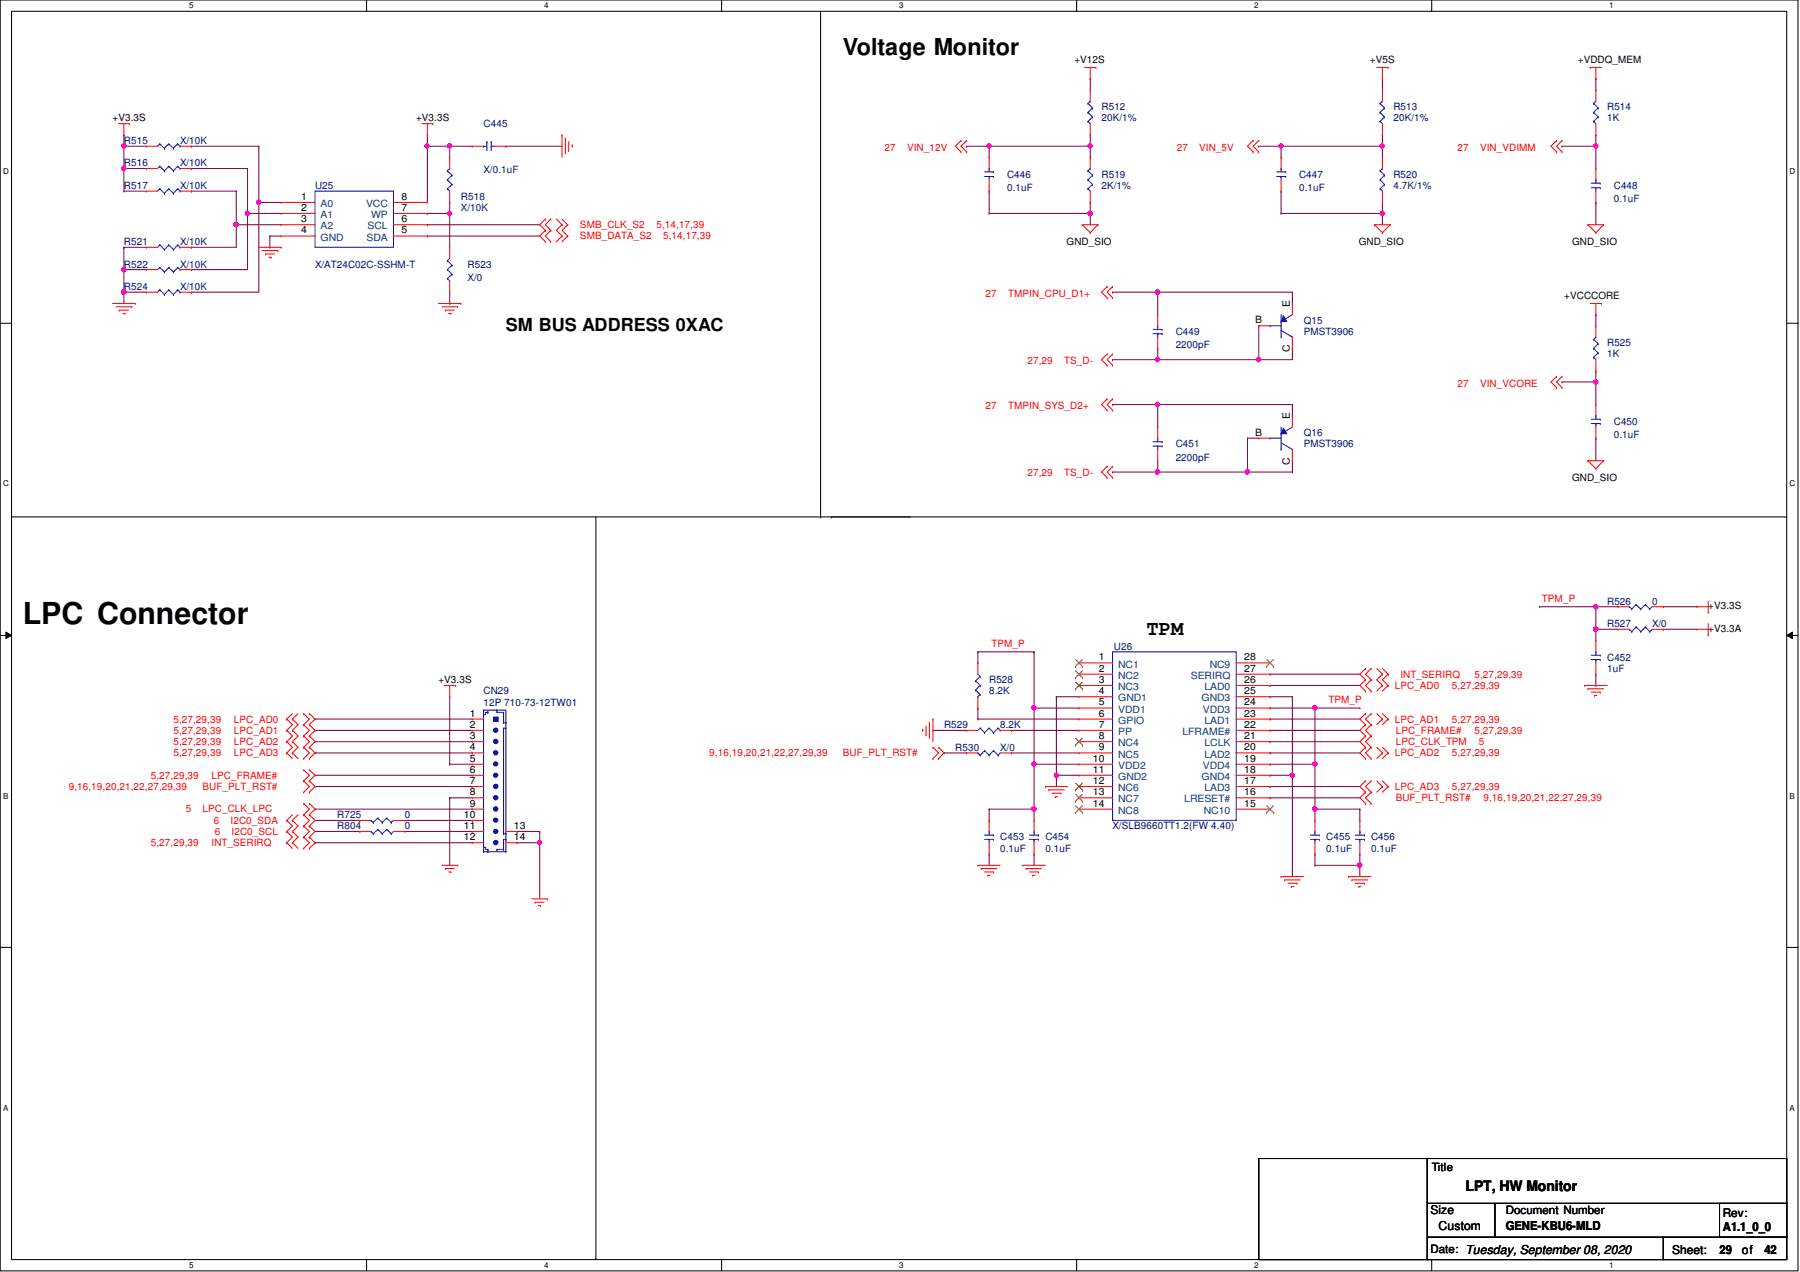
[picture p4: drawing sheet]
<svg xmlns="http://www.w3.org/2000/svg" width="297mm" height="210mm" viewBox="0 0 297 210" stroke-linecap="round" stroke-linejoin="round" font-family="sans-serif">
<defs><g id="words">
<text font-size="5" x="3.8" y="102.9">LPC Connector</text>
<text font-size="3.9" x="139.1" y="9.1">Voltage Monitor</text>
<text font-size="3.4" x="189.2" y="104.8">TPM</text>
<text font-size="3" x="83.5" y="54.7">SM BUS ADDRESS 0XAC</text>
<text font-size="2.4" x="241.8" y="196.5">LPT, HW Monitor</text>
<g font-size="2">
<text x="236.1" y="200.4">Size</text>
<text x="237.4" y="202.9">Custom</text>
<text x="248.5" y="202.9">GENE-KBU6-MLD</text>
<text x="284.3" y="203.1">A1.1_0_0</text>
<text x="276" y="206.9">Sheet:</text>
<text x="283.8" y="207">29</text>
<text x="287.4" y="207">of</text>
<text x="291.2" y="207">42</text>
</g>
<g font-size="1.9">
<text x="236.3" y="193.3">Title</text>
<text x="248.5" y="200.3">Document Number</text>
<text x="284.3" y="200.7">Rev:</text>
<text x="236.1" y="206.8">Date: Tuesday, September 08, 2020</text>
</g>
<g font-size="1.7">
<text x="177.3" y="10.4">+V12S</text>
<text x="226.1" y="10.4">+V5S</text>
<text x="260.4" y="10.4">+VDDQ_MEM</text>
<text x="18.6" y="20">+V3.3S</text>
<text x="68.7" y="20">+V3.3S</text>
<text x="49.7" y="33">1</text>
<text x="49.7" y="34.8">2</text>
<text x="66.2" y="33">8</text>
<text x="66.2" y="34.8">7</text>
<text x="49.7" y="36.7">3</text>
<text x="49.7" y="38.5">4</text>
<text x="66.2" y="36.7">6</text>
<text x="66.2" y="38.5">5</text>
<text x="176" y="40.4">GND_SIO</text>
<text x="224.2" y="40.4">GND_SIO</text>
<text x="259.5" y="40.4">GND_SIO</text>
<text x="207.1" y="53.3">B</text>
<text x="212.8" y="50.6" transform="rotate(-90 212.8 50.6)">E</text>
<text x="258.1" y="49.3">+VCCCORE</text>
<text x="212.8" y="58.2" transform="rotate(-90 212.8 58.2)">C</text>
<text x="207.1" y="71.9">B</text>
<text x="212.8" y="69.2" transform="rotate(-90 212.8 69.2)">E</text>
<text x="212.8" y="76.7" transform="rotate(-90 212.8 76.7)">C</text>
<text x="259.5" y="79.4">GND_SIO</text>
<text x="281.9" y="100.5">+V3.3S</text>
<text x="281.9" y="104.2">+V3.3A</text>
<text x="72.3" y="112.7">+V3.3S</text>
<text x="181.3" y="112.7">3</text>
<text x="181.3" y="110.8">2</text>
<text x="181.3" y="109">1</text>
<text x="205.3" y="112.7">26</text>
<text x="205.3" y="110.8">27</text>
<text x="205.3" y="109">28</text>
<text x="77.5" y="118.2">1</text>
<text x="181.3" y="118.2">6</text>
<text x="181.3" y="116.4">5</text>
<text x="181.3" y="114.6">4</text>
<text x="205.3" y="118.2">23</text>
<text x="205.3" y="116.4">24</text>
<text x="205.3" y="114.6">25</text>
<text x="77.5" y="120.1">2</text>
<text x="77.5" y="122">3</text>
<text x="77.5" y="123.8">4</text>
<text x="77.5" y="125.7">5</text>
<text x="180.3" y="125.7">10</text>
<text x="181.3" y="123.8">9</text>
<text x="181.3" y="122">8</text>
<text x="181.3" y="120.1">7</text>
<text x="205.3" y="125.7">19</text>
<text x="205.3" y="123.8">20</text>
<text x="205.3" y="122">21</text>
<text x="205.3" y="120.1">22</text>
<text x="77.5" y="127.5">6</text>
<text x="77.5" y="129.4">7</text>
<text x="77.5" y="131.2">8</text>
<text x="180.3" y="131.2">13</text>
<text x="180.3" y="129.4">12</text>
<text x="180.3" y="127.5">11</text>
<text x="205.3" y="131.2">16</text>
<text x="205.3" y="129.4">17</text>
<text x="205.3" y="127.5">18</text>
<text x="76.5" y="135">10</text>
<text x="76.5" y="136.8">11</text>
<text x="77.5" y="133.1">9</text>
<text x="84.8" y="136.8">13</text>
<text x="180.3" y="133.1">14</text>
<text x="205.3" y="133.1">15</text>
<text x="76.5" y="138.6">12</text>
<text x="84.8" y="138.6">14</text>
</g>
<g font-size="1.7" fill="#000080">
<text x="20.4" y="23.7">R515</text>
<text x="29.7" y="23.7">X/10K</text>
<text x="79.8" y="21">C445</text>
<text x="181.8" y="18.2">R512</text>
<text x="181.8" y="20">20K/1%</text>
<text x="230" y="18.2">R513</text>
<text x="230" y="20">20K/1%</text>
<text x="265.2" y="18.2">R514</text>
<text x="265.2" y="20">1K</text>
<text x="20.4" y="27.4">R516</text>
<text x="29.7" y="27.4">X/10K</text>
<text x="79.8" y="28.6">X/0.1uF</text>
<text x="166.2" y="29.3">C446</text>
<text x="181.8" y="29.3">R519</text>
<text x="214.4" y="29.3">C447</text>
<text x="230" y="29.3">R520</text>
<text x="20.4" y="31.2">R517</text>
<text x="29.7" y="31.2">X/10K</text>
<text x="52" y="31.2">U25</text>
<text x="76.1" y="33">R518</text>
<text x="76.1" y="34.9">X/10K</text>
<text x="166.2" y="31.5">0.1uF</text>
<text x="181.8" y="31.2">2K/1%</text>
<text x="214.4" y="31.5">0.1uF</text>
<text x="230" y="31.2">4.7K/1%</text>
<text x="266.3" y="31.2">C448</text>
<text x="266.3" y="33.4">0.1uF</text>
<text x="20.4" y="40.4">R521</text>
<text x="29.7" y="40.4">X/10K</text>
<text x="20.4" y="47.8">R524</text>
<text x="20.4" y="44.2">R522</text>
<text x="29.7" y="47.8">X/10K</text>
<text x="29.7" y="44.2">X/10K</text>
<text x="52" y="44.2">X/AT24C02C-SSHM-T</text>
<text x="77.2" y="44.2">R523</text>
<text x="77.2" y="46.4">X/0</text>
<text x="215.1" y="53.4">Q15</text>
<text x="194" y="55.2">C449</text>
<text x="194" y="57.5">2200pF</text>
<text x="215.1" y="55.2">PMST3906</text>
<text x="265.2" y="57.1">R525</text>
<text x="265.2" y="59">1K</text>
<text x="215.1" y="72">Q16</text>
<text x="266.3" y="70.1">C450</text>
<text x="194" y="73.8">C451</text>
<text x="194" y="76">2200pF</text>
<text x="215.1" y="73.8">PMST3906</text>
<text x="266.3" y="72.3">0.1uF</text>
<text x="265.2" y="99.8">R526</text>
<text x="272.6" y="99.8">0</text>
<text x="183.8" y="107.2">U26</text>
<text x="265.2" y="103.5">R527</text>
<text x="272.6" y="103.5">X/0</text>
<text x="163.2" y="112.7">R528</text>
<text x="265.2" y="109.1">C452</text>
<text x="265.2" y="110.9">1uF</text>
<text x="79.8" y="114.6">CN29</text>
<text x="79.8" y="116.5">12P 710-73-12TW01</text>
<text x="163.2" y="114.6">8.2K</text>
<text x="155.8" y="120.1">R529</text>
<text x="157.6" y="123.9">R530</text>
<text x="165.1" y="123.9">X/0</text>
<text x="165.1" y="120.1">8.2K</text>
<text x="55.7" y="135">R725</text>
<text x="55.7" y="136.9">R804</text>
<text x="66.8" y="135">0</text>
<text x="66.8" y="136.9">0</text>
<text x="183.6" y="136.9">X/SLB9660TT1.2(FW 4.40)</text>
<text x="165.1" y="138.7">C453</text>
<text x="165.1" y="140.5">0.1uF</text>
<text x="172.5" y="138.7">C454</text>
<text x="172.5" y="140.5">0.1uF</text>
<text x="218.9" y="138.7">C455</text>
<text x="218.9" y="140.5">0.1uF</text>
<text x="226.3" y="138.7">C456</text>
<text x="226.3" y="140.5">0.1uF</text>
</g>
<g font-size="1.7" fill="#f00">
<text x="146" y="24.8">27</text>
<text x="149.7" y="24.8">VIN_12V</text>
<text x="194.2" y="24.8">27</text>
<text x="197.9" y="24.8">VIN_5V</text>
<text x="240.5" y="24.8">27</text>
<text x="244.3" y="24.8">VIN_VDIMM</text>
<text x="95.7" y="37.6">SMB_CLK_S2</text>
<text x="95.7" y="39.5">SMB_DATA_S2</text>
<text x="108.3" y="37.6">5,14,17,39</text>
<text x="109.4" y="39.5">5,14,17,39</text>
<text x="162.6" y="48.9">27</text>
<text x="166.4" y="48.9">TMPIN_CPU_D1+</text>
<text x="169.5" y="60.1">27,29</text>
<text x="175.6" y="60.1">TS_D-</text>
<text x="240.5" y="63.8">27</text>
<text x="244.3" y="63.8">VIN_VCORE</text>
<text x="162.6" y="67.5">27</text>
<text x="166.4" y="67.5">TMPIN_SYS_D2+</text>
<text x="169.5" y="78.6">27,29</text>
<text x="175.6" y="78.6">TS_D-</text>
<text x="254.5" y="99.3">TPM_P</text>
<text x="163.6" y="106.8">TPM_P</text>
<text x="230.2" y="113.7">LPC_AD0</text>
<text x="231.1" y="111.8">INT_SERIRQ</text>
<text x="239.6" y="113.7">5,27,29,39</text>
<text x="243.3" y="111.8">5,27,29,39</text>
<text x="28.6" y="119.3">5,27,29,39</text>
<text x="38.6" y="119.3">LPC_AD0</text>
<text x="219.2" y="116">TPM_P</text>
<text x="230.2" y="119.3">LPC_AD1</text>
<text x="239.6" y="119.3">5,27,29,39</text>
<text x="28.6" y="124.8">5,27,29,39</text>
<text x="28.6" y="122.9">5,27,29,39</text>
<text x="28.6" y="121.1">5,27,29,39</text>
<text x="38.6" y="124.8">LPC_AD3</text>
<text x="38.6" y="122.9">LPC_AD2</text>
<text x="38.6" y="121.1">LPC_AD1</text>
<text x="117" y="124.8">9,16,19,20,21,22,27,29,39</text>
<text x="139.1" y="124.8">BUF_PLT_RST#</text>
<text x="230.2" y="124.8">LPC_AD2</text>
<text x="230.3" y="121.1">LPC_FRAME#</text>
<text x="230.3" y="122.9">LPC_CLK_TPM</text>
<text x="239.6" y="124.8">5,27,29,39</text>
<text x="243.3" y="121.1">5,27,29,39</text>
<text x="244" y="122.9">5</text>
<text x="11.3" y="130.3">9,16,19,20,21,22,27,29,39</text>
<text x="24.9" y="128.5">5,27,29,39</text>
<text x="33.4" y="130.3">BUF_PLT_RST#</text>
<text x="34.9" y="128.5">LPC_FRAME#</text>
<text x="230.2" y="130.3">LPC_AD3</text>
<text x="239.6" y="130.3">5,27,29,39</text>
<text x="30.6" y="134.1">5</text>
<text x="33.4" y="134.1">LPC_CLK_LPC</text>
<text x="35.3" y="135.9">6</text>
<text x="35.5" y="137.8">6</text>
<text x="38.1" y="135.9">I2C0_SDA</text>
<text x="38.2" y="137.8">I2C0_SCL</text>
<text x="230.3" y="132.2">BUF_PLT_RST#</text>
<text x="244.8" y="132.2">9,16,19,20,21,22,27,29,39</text>
<text x="24.9" y="139.6">5,27,29,39</text>
<text x="34.9" y="139.6">INT_SERIRQ</text>
</g>
<g font-size="1.7" fill="#004080">
<text x="52.9" y="34.2">A0</text>
<text x="52.9" y="36">A1</text>
<text x="60.4" y="34.2">VCC</text>
<text x="61.3" y="36">WP</text>
<text x="52.9" y="37.8">A2</text>
<text x="52.9" y="39.7">GND</text>
<text x="60.5" y="39.7">SDA</text>
<text x="60.7" y="37.8">SCL</text>
<text x="184.5" y="113.9">NC3</text>
<text x="184.5" y="112">NC2</text>
<text x="184.5" y="110.2">NC1</text>
<text x="196.5" y="112">SERIRQ</text>
<text x="198.8" y="113.9">LAD0</text>
<text x="199.6" y="110.2">NC9</text>
<text x="184.5" y="119.4">GPIO</text>
<text x="184.5" y="117.6">VDD1</text>
<text x="184.5" y="115.7">GND1</text>
<text x="198.3" y="115.7">GND3</text>
<text x="198.5" y="117.6">VDD3</text>
<text x="198.8" y="119.4">LAD1</text>
<text x="184.5" y="125">NC5</text>
<text x="184.5" y="123.1">NC4</text>
<text x="184.5" y="121.3">PP</text>
<text x="195.1" y="121.3">LFRAME#</text>
<text x="198.8" y="125">LAD2</text>
<text x="198.8" y="123.1">LCLK</text>
<text x="184.5" y="130.6">NC6</text>
<text x="184.5" y="128.7">GND2</text>
<text x="184.5" y="126.9">VDD2</text>
<text x="198.3" y="128.7">GND4</text>
<text x="198.5" y="126.9">VDD4</text>
<text x="198.8" y="130.6">LAD3</text>
<text x="184.5" y="134.3">NC8</text>
<text x="184.5" y="132.4">NC7</text>
<text x="195.4" y="132.4">LRESET#</text>
<text x="198.7" y="134.3">NC10</text>
</g>
<g font-size="1.3">
<text x="31.2" y="1.4">5</text>
<text x="89.8" y="1.4">4</text>
<text x="148.4" y="1.4">3</text>
<text x="207" y="1.4">2</text>
<text x="265.6" y="1.4">1</text>
<text x=".5" y="28.8">D</text>
<text x="295.3" y="28.8">D</text>
<text x=".5" y="80.3">C</text>
<text x="295.3" y="80.3">C</text>
<text x=".5" y="131.8">B</text>
<text x="295.3" y="131.8">B</text>
<text x=".5" y="183.3">A</text>
<text x="295.3" y="183.3">A</text>
<text x="31.2" y="209.3">5</text>
<text x="89.8" y="209.3">4</text>
<text x="148.4" y="209.3">3</text>
<text x="207" y="209.3">2</text>
<text x="265.6" y="209.3">1</text>
</g>
</g></defs>
<path d="M0 0h296.7v209.7h-296.7zM1.9 1.9h292.9v206h-292.9z" fill="none" stroke="#000" stroke-width=".17"/>
<g fill="#fff">
<path d="M31.2 .2h.7v1.5h-.7z"/>
<path d="M31.2 208.1h.7v1.4h-.7z"/>
</g>
<path d="M60.5 0v1.9M60.5 207.9v1.8" fill="none" stroke="#000" stroke-width=".17"/>
<g fill="#fff">
<path d="M89.8 .2h.7v1.5h-.7z"/>
<path d="M89.8 208.1h.7v1.4h-.7z"/>
</g>
<path d="M119.1 0v1.9M119.1 207.9v1.8" fill="none" stroke="#000" stroke-width=".17"/>
<g fill="#fff">
<path d="M148.4 .2h.7v1.5h-.7z"/>
<path d="M148.4 208.1h.7v1.4h-.7z"/>
</g>
<path d="M177.7 0v1.9M177.7 207.9v1.8" fill="none" stroke="#000" stroke-width=".17"/>
<g fill="#fff">
<path d="M207 .2h.7v1.5h-.7z"/>
<path d="M207 208.1h.7v1.4h-.7z"/>
</g>
<path d="M236.3 0v1.9M236.3 207.9v1.8" fill="none" stroke="#000" stroke-width=".17"/>
<g fill="#fff">
<path d="M265.6 .2h.7v1.5h-.7z"/>
<path d="M265.6 208.1h.7v1.4h-.7z"/>
<path d="M.5 27.6h.9v1.5h-.9z"/>
<path d="M295.3 27.6h.9v1.5h-.9z"/>
<path d="M.5 79.1h.9v1.5h-.9z"/>
<path d="M295.3 79.1h.9v1.5h-.9z"/>
</g>
<path d="M0 53.3h1.9M294.8 53.3h1.9" fill="none" stroke="#000" stroke-width=".17"/>
<g fill="#fff">
<path d="M.5 130.6h.9v1.5h-.9z"/>
<path d="M295.3 130.6h.9v1.5h-.9z"/>
</g>
<path d="M0 104.9h1.9M1 104.3l.9 .6-.9 .5zM294.8 104.9l1-.6v1.1zM294.8 104.9h1.9" fill="none" stroke="#000" stroke-width=".17"/>
<path d="M1 104.3l.9 .6-.9 .5zM294.8 104.9l1-.6v1.1z" fill="#000"/>
<g fill="#fff">
<path d="M.5 182.1h.8v1.5h-.8z"/>
<path d="M295.3 182.1h.8v1.5h-.8z"/>
</g>
<path d="M135.4 1.9v83.4M1.9 85.3h.1M1.9 85.3h292.9M98.3 85.3v122.4M135.4 85.3h.1M137.2 85.3h.1M0 156.3h1.9M294.8 156.3h1.9M98.3 207.7h.1" fill="none" stroke="#000" stroke-width=".17"/>
<g fill="none" stroke="#800040" stroke-width=".17">
<path d="M263.4 24.1h.1M263.4 24.1v3.7M183.6 77.9h.1M183.6 77.9h7.4M191 66.8h.1M191 77.9h.1M191 66.8v3.7M191 76v1.9M191 66.8h22.3v1.8M205.9 72.3h.1M205.9 77.9h.1M205.9 72.3h1.8"/>
<path d="M205.9 77.9h7.4M213.3 68.6h.1M213.3 77.9h.1M213.3 76v1.9"/>
</g>
<circle cx="191" cy="77.9" r=".35" fill="#f0f"/>
<circle cx="191" cy="77.9" r=".35" fill="none" stroke="#f0f" stroke-width=".17"/>
<path d="M263.4 13h.1M263.4 13v1.9M257.8 24.1h.1M257.8 24.1h5.6" fill="none" stroke="#800040" stroke-width=".17"/>
<circle cx="263.3" cy="24.1" r=".36" fill="#f0f"/>
<circle cx="263.3" cy="24.1" r=".36" fill="none" stroke="#f0f" stroke-width=".17"/>
<path d="M263.4 51.9h.1M263.4 51.9v1.9M257.8 63h.1M257.8 63h5.6" fill="none" stroke="#800040" stroke-width=".17"/>
<circle cx="263.3" cy="63" r=".36" fill="#f0f"/>
<circle cx="263.3" cy="63" r=".36" fill="none" stroke="#f0f" stroke-width=".17"/>
<path d="M263.4 33.4h.1M263.4 33.4v3.7M183.6 66.8h.1M183.6 66.8h7.4M263.4 61.2h.1M263.4 72.3h.1M263.4 63h.1M263.4 61.2v5.6M263.4 72.3v3.7" fill="none" stroke="#800040" stroke-width=".17"/>
<circle cx="191" cy="66.7" r=".35" fill="#f0f"/>
<circle cx="191" cy="66.7" r=".35" fill="none" stroke="#f0f" stroke-width=".17"/>
<path d="M163.2 31.5h.1M163.2 24.1h.1M163.2 24.1v1.9M163.2 31.5v3.7M163.2 24.1h16.7M179.9 24.1h.1M179.9 24.1v1.9" fill="none" stroke="#800040" stroke-width=".17"/>
<circle cx="163.2" cy="24.1" r=".34" fill="#f0f"/>
<circle cx="163.2" cy="24.1" r=".34" fill="none" stroke="#f0f" stroke-width=".17"/>
<path d="M159.5 24.1h.1M159.5 24.1h3.7M179.9 35.2h.1M179.9 35.2v1.9" fill="none" stroke="#800040" stroke-width=".17"/>
<circle cx="179.9" cy="35.2" r=".36" fill="#f0f"/>
<circle cx="179.9" cy="35.2" r=".36" fill="none" stroke="#f0f" stroke-width=".17"/>
<path d="M179.9 22.3h.1M179.9 22.3v1.8" fill="none" stroke="#800040" stroke-width=".17"/>
<circle cx="179.9" cy="24.1" r=".36" fill="#f0f"/>
<circle cx="179.9" cy="24.1" r=".36" fill="none" stroke="#f0f" stroke-width=".17"/>
<path d="M179.9 13h.1M179.9 13v1.9M163.2 35.2h.1M179.9 33.4h.1M179.9 33.4v1.8h-16.7M211.4 24.1h.1M228.1 22.3h.1M228.1 22.3v1.8h-16.7" fill="none" stroke="#800040" stroke-width=".17"/>
<circle cx="228.1" cy="24.1" r=".34" fill="#f0f"/>
<circle cx="228.1" cy="24.1" r=".34" fill="none" stroke="#f0f" stroke-width=".17"/>
<circle cx="211.4" cy="24.1" r=".34" fill="#f0f"/>
<circle cx="211.4" cy="24.1" r=".34" fill="none" stroke="#f0f" stroke-width=".17"/>
<g fill="none" stroke="#800040" stroke-width=".17">
<path d="M228.1 13h.1M228.1 13v1.9M207.7 24.1h.1M207.7 24.1h3.7M211.4 24.1h.1M211.4 31.5h.1M211.4 35.2h.1M211.4 24.1v1.9M211.4 31.5v3.7M211.4 35.2h16.7M228.1 24.1h.1M228.1 35.2h.1"/>
<path d="M228.1 24.1v1.9M228.1 35.2v1.9"/>
</g>
<circle cx="228.1" cy="35.2" r=".34" fill="#f0f"/>
<circle cx="228.1" cy="35.2" r=".34" fill="none" stroke="#f0f" stroke-width=".17"/>
<path d="M228.1 33.4h.1M228.1 33.4v1.8M183.6 48.2h.1M183.6 48.2h29.7M191 48.2h.1M191 48.2v3.7" fill="none" stroke="#800040" stroke-width=".17"/>
<circle cx="191" cy="48.2" r=".35" fill="#f0f"/>
<circle cx="191" cy="48.2" r=".35" fill="none" stroke="#f0f" stroke-width=".17"/>
<path d="M183.6 59.4h.1M183.6 59.4h7.4M207.7 59.4h.1M213.3 57.5h.1M213.3 57.5v1.9h-5.6" fill="none" stroke="#800040" stroke-width=".17"/>
<circle cx="191" cy="59.3" r=".35" fill="#f0f"/>
<circle cx="191" cy="59.3" r=".35" fill="none" stroke="#f0f" stroke-width=".17"/>
<path d="M191 57.5h.1M191 57.5v1.9M207.7 53.8h.1M207.7 53.8v5.6M213.3 48.2h.1M213.3 48.2v1.9" fill="none" stroke="#800040" stroke-width=".17"/>
<circle cx="207.7" cy="59.3" r=".37" fill="#f0f"/>
<circle cx="207.7" cy="59.3" r=".37" fill="none" stroke="#f0f" stroke-width=".17"/>
<path d="M191 59.4h.1M191 59.4h16.7M205.9 72.3h.1M205.9 72.3v5.6" fill="none" stroke="#800040" stroke-width=".17"/>
<circle cx="205.8" cy="77.9" r=".37" fill="#f0f"/>
<circle cx="205.8" cy="77.9" r=".37" fill="none" stroke="#f0f" stroke-width=".17"/>
<path d="M263.4 22.3h.1M263.4 22.3v1.8M191 77.9h.1M191 77.9h14.9M170.6 116.8h.1M170.6 116.8v9.3M170.6 126.1h.1M170.6 126.1h7.5" fill="none" stroke="#800040" stroke-width=".17"/>
<circle cx="170.6" cy="116.8" r=".36" fill="#f0f"/>
<circle cx="170.6" cy="116.8" r=".36" fill="none" stroke="#f0f" stroke-width=".17"/>
<path d="M217 133.5h.1M217 133.5h7.4" fill="none" stroke="#800040" stroke-width=".17"/>
<circle cx="217" cy="133.5" r=".37" fill="#f0f"/>
<circle cx="217" cy="133.5" r=".37" fill="none" stroke="#f0f" stroke-width=".17"/>
<path d="M217 142.8h.1M217 142.8h7.4" fill="none" stroke="#800040" stroke-width=".17"/>
<circle cx="224.4" cy="142.8" r=".37" fill="#f0f"/>
<circle cx="224.4" cy="142.8" r=".37" fill="none" stroke="#f0f" stroke-width=".17"/>
<path d="M163.2 133.5h.1M163.2 133.5h7.4M166.9 124.2h.1M166.9 124.2h11.2M174.3 127.9h.1M174.3 127.9h3.8M163.2 140.9h.1M163.2 140.9v1.9M224.4 140.9h.1M224.4 140.9v1.9" fill="none" stroke="#800040" stroke-width=".17"/>
<circle cx="174.3" cy="127.9" r=".34" fill="#f0f"/>
<circle cx="174.3" cy="127.9" r=".34" fill="none" stroke="#f0f" stroke-width=".17"/>
<g fill="none" stroke="#800040" stroke-width=".17">
<path d="M170.6 116.8h.1M170.6 107.6h.1M170.6 107.6v9.2M170.6 116.8h7.5M174.3 115h.1M174.3 115v14.8M174.3 115h3.8M209.6 118.7h.1M209.6 111.3h.1M209.6 113.1h.1M209.6 115h.1M209.6 115h3.7"/>
<path d="M209.6 118.7h14.8M209.6 111.3h14.8M209.6 113.1h14.8M213.3 115h.1M213.3 115v29.7M217 116.8h.1M217 116.8v9.3h-7.4M170.6 133.5h.1M170.6 133.5v1.9M174.3 127.9h.1M209.6 126.1h.1M209.6 120.5h.1"/>
<path d="M209.6 122.4h.1M209.6 124.2h.1M209.6 127.9h.1M209.6 129.8h.1M209.6 131.7h.1M209.6 120.5h14.8M209.6 122.4h14.8M209.6 124.2h14.8M209.6 127.9h3.7M209.6 129.8h14.8M209.6 131.7h14.8M213.3 127.9h.1"/>
<path d="M217 133.5h.1M217 133.5v1.9M170.6 140.9h.1M170.6 140.9v1.9M217 140.9h.1M217 140.9v1.9M224.4 142.8h.1M224.4 142.8v1.9"/>
</g>
<circle cx="213.3" cy="127.9" r=".36" fill="#f0f"/>
<circle cx="213.3" cy="127.9" r=".36" fill="none" stroke="#f0f" stroke-width=".17"/>
<path d="M154 120.5h.1M154 120.5h5.5M163.2 135.4h.1M163.2 133.5v1.9M166.9 120.5h.1M166.9 120.5h11.2M170.6 126.1h.1M170.6 126.1v7.4" fill="none" stroke="#800040" stroke-width=".17"/>
<circle cx="170.6" cy="133.5" r=".37" fill="#f0f"/>
<circle cx="170.6" cy="133.5" r=".37" fill="none" stroke="#f0f" stroke-width=".17"/>
<circle cx="170.6" cy="126.1" r=".36" fill="#f0f"/>
<circle cx="170.6" cy="126.1" r=".36" fill="none" stroke="#f0f" stroke-width=".17"/>
<path d="M217 126.1h.1M217 126.1v7.4M224.4 133.5h.1M224.4 133.5v1.9" fill="none" stroke="#800040" stroke-width=".17"/>
<circle cx="217" cy="126.1" r=".36" fill="#f0f"/>
<circle cx="217" cy="126.1" r=".36" fill="none" stroke="#f0f" stroke-width=".17"/>
<g fill="none" stroke="#800040" stroke-width=".17">
<path d="M20.4 27.8h.1M20.4 24.1h.1M20.4 27.8h3.8M20.4 24.1v3.7M44.5 38.9h.1M44.5 38.9h1.9M44.5 38.9v1.9M70.5 24.1h.1M70.5 24.1h3.7M74.2 24.1h.1M74.2 24.1v1.9M20.4 44.5h.1"/>
<path d="M20.4 44.5h3.8M44.5 40.8h.1M161.4 107.6h.1M161.4 118.7h.1M161.4 116.8h.1M161.4 107.6v1.8M161.4 116.8v1.9M161.4 118.7h16.7M155.8 124.2h.1M155.8 124.2h3.7"/>
</g>
<circle cx="20.4" cy="44.5" r=".36" fill="#f0f"/>
<circle cx="20.4" cy="44.5" r=".36" fill="none" stroke="#f0f" stroke-width=".17"/>
<path d="M20.4 48.2h.1M20.4 48.2v1.9" fill="none" stroke="#800040" stroke-width=".17"/>
<circle cx="20.4" cy="48.2" r=".37" fill="#f0f"/>
<circle cx="20.4" cy="48.2" r=".37" fill="none" stroke="#f0f" stroke-width=".17"/>
<path d="M31.6 31.5h.1M31.6 31.5h7.4M39 37.1h.1M39 37.1h7.4M39 37.1v3.7M70.5 22.3h.1M70.5 24.1h.1M70.5 22.3v11.1" fill="none" stroke="#800040" stroke-width=".17"/>
<circle cx="70.5" cy="24.1" r=".34" fill="#f0f"/>
<circle cx="70.5" cy="24.1" r=".34" fill="none" stroke="#f0f" stroke-width=".17"/>
<path d="M20.4 31.5h.1M20.4 27.8h.1M20.4 31.5h3.8M20.4 27.8v3.7M42.7 33.4h.1M42.7 33.4h3.7M20.4 48.2h.1M20.4 48.2h3.8M31.6 40.8h.1M31.6 40.8h7.4" fill="none" stroke="#800040" stroke-width=".17"/>
<circle cx="20.4" cy="27.8" r=".37" fill="#f0f"/>
<circle cx="20.4" cy="27.8" r=".37" fill="none" stroke="#f0f" stroke-width=".17"/>
<path d="M31.6 24.1h.1M31.6 24.1h11.1M39 31.5h.1M39 31.5v5.6M42.7 33.4h.1M42.7 33.4v14.8" fill="none" stroke="#800040" stroke-width=".17"/>
<circle cx="39" cy="37.1" r=".37" fill="#f0f"/>
<circle cx="39" cy="37.1" r=".37" fill="none" stroke="#f0f" stroke-width=".17"/>
<path d="M42.7 24.1h.1M42.7 24.1v9.3" fill="none" stroke="#800040" stroke-width=".17"/>
<circle cx="42.7" cy="33.4" r=".34" fill="#f0f"/>
<circle cx="42.7" cy="33.4" r=".34" fill="none" stroke="#f0f" stroke-width=".17"/>
<path d="M40.8 27.8h.1M40.8 27.8v7.4M20.4 44.5h.1M20.4 44.5v3.7" fill="none" stroke="#800040" stroke-width=".17"/>
<circle cx="40.8" cy="35.2" r=".36" fill="#f0f"/>
<circle cx="40.8" cy="35.2" r=".36" fill="none" stroke="#f0f" stroke-width=".17"/>
<path d="M20.4 24.1h.1M20.4 24.1h3.8" fill="none" stroke="#800040" stroke-width=".17"/>
<circle cx="20.4" cy="24.1" r=".36" fill="#f0f"/>
<circle cx="20.4" cy="24.1" r=".36" fill="none" stroke="#f0f" stroke-width=".17"/>
<path d="M74.2 35.2h.1M74.2 35.2v5.6M83.5 24.1h.1M83.5 24.1h9.2" fill="none" stroke="#800040" stroke-width=".17"/>
<circle cx="74.2" cy="35.2" r=".36" fill="#f0f"/>
<circle cx="74.2" cy="35.2" r=".36" fill="none" stroke="#f0f" stroke-width=".17"/>
<g fill="none" stroke="#800040" stroke-width=".17">
<path d="M20.4 22.3h.1M20.4 22.3v1.8M31.6 27.8h.1M31.6 27.8h9.2M40.8 35.2h.1M40.8 35.2h5.6M40.8 35.2v9.3M70.5 37.1h.1M70.5 38.9h.1M70.5 37.1h18.6M70.5 38.9h18.6M74.2 33.4h.1"/>
<path d="M74.2 24.1h.1M74.2 33.4v1.8M74.2 24.1h3.7M20.4 40.8h.1M20.4 40.8h3.8M20.4 40.8v3.7M31.6 48.2h.1M31.6 48.2h11.1"/>
</g>
<circle cx="74.2" cy="24.1" r=".36" fill="#f0f"/>
<circle cx="74.2" cy="24.1" r=".36" fill="none" stroke="#f0f" stroke-width=".17"/>
<path d="M70.5 35.2h.1M70.5 35.2h3.7M31.6 44.5h.1M31.6 44.5h9.2M74.2 50.1h.1M74.2 48.2v1.9M161.4 107.6h9.2M170.6 107.6h.1M209.6 116.8h.1M209.6 116.8h14.8M224.4 116.8h.1" fill="none" stroke="#800040" stroke-width=".17"/>
<circle cx="217" cy="116.8" r=".36" fill="#f0f"/>
<circle cx="217" cy="116.8" r=".36" fill="none" stroke="#f0f" stroke-width=".17"/>
<path d="M254.1 100.1h.1M254.1 100.1h12.9M263.4 100.1h.1M263.4 103.8h.1M263.4 103.8h3.6M263.4 100.1v3.7" fill="none" stroke="#800040" stroke-width=".17"/>
<circle cx="263.3" cy="100.1" r=".36" fill="#f0f"/>
<circle cx="263.3" cy="100.1" r=".36" fill="none" stroke="#f0f" stroke-width=".17"/>
<path d="M263.4 103.8h.1M263.4 103.8v1.9M274.5 100.1h.1M274.5 103.8h.1M274.5 100.1h5.5M274.5 103.8h5.5" fill="none" stroke="#800040" stroke-width=".17"/>
<circle cx="263.3" cy="103.8" r=".37" fill="#f0f"/>
<circle cx="263.3" cy="103.8" r=".37" fill="none" stroke="#f0f" stroke-width=".17"/>
<path d="M263.4 113.1h.1M263.4 111.3v1.8M85.3 137.2h.1M85.3 139.1h.1M85.3 137.2h3.8M89.1 137.2h.1M89.1 137.2v1.9h-3.8" fill="none" stroke="#800040" stroke-width=".17"/>
<circle cx="89" cy="139" r=".35" fill="#f0f"/>
<circle cx="89" cy="139" r=".35" fill="none" stroke="#f0f" stroke-width=".17"/>
<g fill="none" stroke="#800040" stroke-width=".17">
<path d="M52 118.7h.1M52 118.7h25.9M74.2 115h.1M74.2 115v11.1M52 127.9h.1M52 122.4h.1M52 120.5h.1M52 124.2h.1M52 139.1h.1M52 129.8h.1M52 133.5h.1M52 127.9h25.9"/>
<path d="M52 122.4h25.9M52 120.5h25.9M52 124.2h25.9M52 139.1h25.9M52 129.8h25.9M52 133.5h25.9M52 135.4h7.4M52 137.2h7.4M59.4 135.4h.1M59.4 137.2h.1M66.8 135.4h11.1M66.8 137.2h11.1"/>
<path d="M74.2 131.7h.1M74.2 126.1h.1M74.2 131.7v11.1M74.2 126.1h3.7M74.2 131.7h3.7M77.9 135.4h.1M77.9 137.2h.1M89.1 139.1h.1M89.1 139.1v9.2"/>
</g>
<g fill="none" stroke="#f00" stroke-width=".17">
<path d="M179 11.1h1.8M179.9 13h.1M179.9 11.1v1.9M180.8 11.1h.1M227.2 11.1h1.9M228.1 13h.1M228.1 11.1v1.9M229.1 11.1h.1M262.4 11.1h.1M262.4 11.1h1.9M263.4 13h.1M263.4 11.1v1.9"/>
<path d="M19.5 20.4h1.9M20.4 22.3h.1M20.4 20.4v1.9M21.4 20.4h.1M69.6 20.4h1.9M70.5 22.3h.1M70.5 20.4v1.9M71.5 20.4h.1M90 36.2h.1M90 38h.1M90 39.9h.1M90 36.2l-.9 .9 .9 .9"/>
<path d="M90 38l-.9 .9 .9 1M90.9 38h.1M90.9 36.2h.1M90.9 39.9h.1M90.9 36.2l-.9 .9 .9 .9M90.9 38l-.9 .9 .9 1M91.8 36.2l.9 .9M92.7 22.3h.1M92.7 37.1h.1M92.7 38.9h.1M92.7 22.3v3.7M92.7 37.1l-.9 .9 .9 .9"/>
<path d="M92.7 36.2l1 .9M92.7 38.9l-.9 1M93.3 22.8h.1M93.3 22.8v2.6M93.7 37.1h.1M93.7 38.9h.1M93.7 37.1l-1 .9 1 .9M93.7 38.9l-1 1M93.8 24.8h.1M93.8 23.4v1.4M94.4 23.9h.1M94.4 23.9v.4"/>
<path d="M158.6 23.2h.1M158.6 25.1h.1M158.6 23.2l-1 .9 1 1M159.5 23.2h.1M159.5 25.1h.1M159.5 23.2l-.9 .9 .9 1M178.6 37.1h.1M178.6 37.1h2.6M178.6 37.1l1.3 1.3M179.9 38.4h.1M181.2 37.1h.1M181.2 37.1l-1.3 1.3"/>
<path d="M206.8 23.2h.1M206.8 25.1h.1M206.8 23.2l-.9 .9 .9 1M207.7 23.2h.1M207.7 25.1h.1M207.7 23.2l-.9 .9 .9 1M226.8 37.1h.1M226.8 37.1h2.6M226.8 37.1l1.3 1.3M228.1 38.4h.1M228.1 33.4h.1M228.1 26h.1"/>
<path d="M228.1 26v1.8M228.1 31.5v1.9M229.4 37.1h.1M229.4 37.1l-1.3 1.3M256.9 23.2h.1M256.9 25.1h.1M256.9 23.2l-1 .9 1 1M257.8 23.2h.1M257.8 25.1h.1M257.8 23.2l-.9 .9 .9 1M262 37.1h.1M262 37.1h2.6"/>
<path d="M262 37.1l1.4 1.3M263.4 38.4h.1M264.6 37.1h.1M264.6 37.1l-1.2 1.3M18.6 50.1h3.7M19.1 50.6h2.7M19.7 51.2h.1M19.7 51.2h1.5M20.3 51.7h.3M20.6 51.7h.1M21.8 50.6h.1M22.3 50.1h.1"/>
<path d="M24.2 48.2h.1M24.2 48.2h1.8M29.7 48.2h1.9M31.6 48.2h.1M42.7 40.8h3.7M43.3 41.4h2.5M43.8 41.9h.1M43.8 41.9h1.5M44.4 42.5h.3M44.7 42.5h.1M45.8 41.4h.1M46.4 40.8h.1"/>
<path d="M72.3 50.1h3.8M72.9 50.6h2.6M73.5 51.2h.1M73.5 51.2h1.5M74 51.7h.4M74.4 51.7h.1M75.5 50.6h.1M76.1 50.1h.1M182.7 47.3h.1M182.7 49.1h.1M182.7 58.4h.1M182.7 47.3l-.9 .9 .9 .9"/>
<path d="M182.7 58.4l-.9 1 .9 .9M183.6 47.3h.1M183.6 49.1h.1M183.6 58.4h.1M183.6 47.3l-.9 .9 .9 .9M183.6 58.4l-.9 1 .9 .9M262.4 50.1h1.9M263.4 51.9h.1M263.4 50.1v1.8M264.3 50.1h.1M182.7 60.3h.1M182.7 77h.1"/>
<path d="M182.7 78.8h.1M182.7 65.8h.1M182.7 67.7h.1M182.7 77l-.9 .9 .9 .9M182.7 65.8l-.9 1 .9 .9M183.6 60.3h.1M183.6 77h.1M183.6 78.8h.1M183.6 65.8h.1M183.6 67.7h.1M183.6 77l-.9 .9 .9 .9M183.6 65.8l-.9 1 .9 .9"/>
<path d="M256.9 62.1h.1M256.9 64h.1M256.9 62.1l-1 .9 1 1M257.8 62.1h.1M257.8 64h.1M257.8 62.1l-.9 .9 .9 1M262 76h.1M262 76h2.6M262 76l1.4 1.3M263.4 77.3h.1M264.6 76h.1M264.6 76l-1.2 1.3"/>
<path d="M281.9 99.2v1.8M47.3 118.7h.1M47.3 118.7l1 .9-1 .9M48.3 118.7h.1M48.3 118.7l.9 .9-.9 .9M48.3 117.8l-1 .9M49.2 117.8l-.9 .9M50.1 119.6h.1M50.1 117.8h.1M50.1 119.6l1 .9-1 1M50.1 117.8l1 .9-1 .9M51.1 119.6h.1"/>
<path d="M51.1 117.8h.1M51.1 119.6l.9 .9-.9 1M51.1 117.8l.9 .9-.9 .9M73.3 113.1h1.8M74.2 115h.1M74.2 113.1v1.9M75.1 113.1h.1M152.8 119.8v1.5M153.4 119.3h.1M153.4 119.3v2.5M154 118.7h.1M154 118.7v3.7"/>
<path d="M225.3 112.2h.1M225.3 114h.1M225.3 117.8h.1M225.3 119.6h.1M225.3 110.3h.1M225.3 112.2l-.9 .9 .9 .9M225.3 117.8l-.9 .9 .9 .9M225.3 119.6l-.9 .9 .9 1M225.3 110.3l-.9 1 .9 .9M226.3 114h.1M226.3 112.2h.1M226.3 119.6h.1"/>
<path d="M226.3 117.8h.1M226.3 110.3h.1M226.3 112.2l-1 .9 1 .9M226.3 117.8l-1 .9 1 .9M226.3 119.6l-1 .9 1 1M226.3 110.3l-1 1 1 .9M227.2 117.8l.9 .9M227.2 110.3l.9 1M228.1 113.1h.1M228.1 118.7h.1M228.1 111.3h.1M228.1 113.1l-.9 .9"/>
<path d="M228.1 111.3l-.9 .9 .9 .9M228.1 118.7l-.9 .9M228.1 117.8l1 .9M228.1 110.3l1 1M229.1 113.1h.1M229.1 118.7h.1M229.1 111.3h.1M229.1 113.1l-1 .9M229.1 111.3l-1 .9 1 .9M229.1 118.7l-1 .9M261.5 113.1h.1M261.5 113.1h3.7"/>
<path d="M262 113.7h.1M262 113.7h2.6M262.6 114.2h1.5M263.1 114.8h.1M263.1 114.8h.4M264.1 114.2h.1M280 100.1h.1M280 103.8h.1M280 100.1h1.9M280 103.8h1.9M281.9 101h.1M281.9 104.8h.1"/>
<path d="M281.9 102.9v1.9M47.3 124.2h.1M47.3 122.4h.1M47.3 120.5h.1M47.3 139.1h.1M47.3 137.2h.1M47.3 135.4h.1M47.3 120.5l1 1-1 .9M47.3 124.2l1 1M47.3 122.4l1 .9-1 .9M47.3 139.1l1 .9M47.3 137.2l1 .9-1 1"/>
<path d="M47.3 135.4l1 .9-1 .9M48.3 124.2h.1M48.3 122.4h.1M48.3 120.5h.1M48.3 139.1h.1M48.3 137.2h.1M48.3 135.4h.1M48.3 120.5l.9 1-.9 .9M48.3 124.2l.9 1M48.3 122.4l.9 .9-.9 .9M48.3 139.1l.9 .9M48.3 137.2l.9 .9-.9 1"/>
<path d="M48.3 135.4l.9 .9-.9 .9M48.3 134.5l-1 .9M49.2 134.5l-.9 .9M50.1 125.2h.1M50.1 123.3h.1M50.1 121.5h.1M50.1 128.9h.1M50.1 127h.1M50.1 130.7h.1M50.1 140h.1M50.1 138.1h.1M50.1 134.5h.1"/>
<path d="M50.1 132.6h.1M50.1 136.3h.1M50.1 123.3l1 .9-1 1M50.1 121.5l1 .9-1 .9M50.1 127l1 .9-1 1M50.1 128.9l1 .9-1 .9M50.1 138.1l1 1-1 .9M50.1 132.6l1 .9-1 1M50.1 136.3l1 .9-1 .9M50.1 134.5l1 .9-1 .9M51.1 123.3h.1M51.1 125.2h.1"/>
<path d="M51.1 121.5h.1M51.1 127h.1M51.1 128.9h.1M51.1 130.7h.1M51.1 138.1h.1M51.1 140h.1M51.1 132.6h.1M51.1 134.5h.1M51.1 136.3h.1M51.1 123.3l.9 .9-.9 1M51.1 121.5l.9 .9-.9 .9M51.1 127l.9 .9-.9 1"/>
<path d="M51.1 128.9l.9 .9-.9 .9M51.1 138.1l.9 1-.9 .9M51.1 132.6l.9 .9-.9 1M51.1 136.3l.9 .9-.9 .9M51.1 134.5l.9 .9-.9 .9M152.3 120.4h.1M152.3 120.4v.3M152.8 121.3h.1M154 125.2h.1M154 123.3h.1M154 123.3l.9 .9-.9 1M154.9 123.3h.1"/>
<path d="M154.9 125.2h.1M154.9 123.3l.9 .9-.9 1M172.5 129.8h.1M172.5 129.8h3.7M173.1 130.3h.1M173.1 130.3h2.5M173.6 130.9h1.5M174.2 131.5h.1M174.2 131.5h.3M175.1 130.9h.1M225.3 123.3h.1M225.3 125.2h.1"/>
<path d="M225.3 128.9h.1M225.3 130.7h.1M225.3 121.5h.1M225.3 132.6h.1M225.3 121.5l-.9 .9 .9 .9M225.3 123.3l-.9 .9 .9 1M225.3 128.9l-.9 .9 .9 .9M225.3 130.7l-.9 1 .9 .9M226.3 125.2h.1M226.3 123.3h.1M226.3 130.7h.1M226.3 128.9h.1"/>
<path d="M226.3 121.5h.1M226.3 132.6h.1M226.3 121.5l-1 .9 1 .9M226.3 123.3l-1 .9 1 1M226.3 128.9l-1 .9 1 .9M226.3 130.7l-1 1 1 .9M227.2 123.3l.9 .9M227.2 128.9l.9 .9M228.1 124.2h.1M228.1 129.8h.1M228.1 124.2l-.9 1M228.1 123.3l1 .9"/>
<path d="M228.1 129.8l-.9 .9M228.1 128.9l1 .9M229.1 124.2h.1M229.1 129.8h.1M229.1 124.2l-1 1M229.1 129.8l-1 .9M72.9 142.8h2.6M73.5 143.3h.1M73.5 143.3h1.5M74 143.9h.4M74.4 143.9h.1M75.5 142.8h.1"/>
<path d="M87.8 148.3h2.5M88.3 148.9h.1M88.3 148.9h1.5M88.9 149.4h.3M89.2 149.4h.1M90.3 148.3h.1M161.4 142.8h.1M161.4 142.8h3.7M161.9 143.3h.1M161.9 143.3h2.6M162.5 143.9h1.5M163 144.4h.1"/>
<path d="M163 144.4h.4M164 143.9h.1M168.8 142.8h.1M168.8 142.8h3.7M169.3 143.3h.1M169.3 143.3h2.6M169.9 143.9h1.5M170.4 144.4h.1M170.4 144.4h.4M171.4 143.9h.1M211.4 144.7h.1M211.4 144.7h3.7"/>
<path d="M212 145.2h.1M212 145.2h2.6M212.6 145.8h1.4M213.1 146.3h.1M213.1 146.3h.4M214 145.8h.1M222.5 144.7h.1M222.5 144.7h3.8M223.1 145.2h.1M223.1 145.2h2.6M223.6 145.8h1.6M224.2 146.3h.1"/>
<path d="M224.2 146.3h.4M225.2 145.8h.1"/>
</g>
<path d="M207.7 191.2h27.8v16.7h-27.8zM235.5 198.6h11.2v5.6h-11.2zM235.5 191.2h59.3v7.4h-59.3zM246.7 198.6h48.1v5.6h-48.1zM283.8 198.6h11v5.6h-11zM235.5 204.2h39v3.7h-39zM274.5 204.2h20.3v3.7h-20.3z" fill="none" stroke="#000" stroke-width=".17"/>
<g fill="none" stroke="#00f" stroke-width=".17">
<path d="M227.7 28.2h.1M227.7 31.2h.1M227.7 29.7h.1M227.7 28.2l.8 .7M227.7 31.2l.4 .3M227.7 29.7l.8 .7M228.1 27.8h.1M228.1 27.8l-.4 .4M228.5 30.4h.1M228.5 28.9h.1M228.5 30.4l-.8 .8M228.5 28.9l-.8 .8"/>
<path d="M26.4 47.8h.1M26.4 47.8l-.4 .4M26.4 47.8l.7 .8M27.1 48.6h.1M27.9 47.8h.1M27.9 47.8l-.8 .8M27.9 47.8l.7 .8M28.6 48.6h.1M29.3 47.8h.1M29.3 47.8l-.7 .8M29.3 47.8l.4 .4M29.7 48.2h.1"/>
<path d="M209.6 53.8h.1M209.6 53.8h1.8M211.4 55.6h.1M211.4 53h.1M211.4 51.9v3.7M211.4 54.5l1.9 1.1M213.3 55.6h.1M213.3 51.9l-1.9 1.1"/>
</g>
<path d="M211.8 52.1l.5 .9h-.9z" fill="#00f"/>
<g fill="none" stroke="#00f" stroke-width=".17">
<path d="M26.4 23.7h.1M26.4 23.7l-.4 .4M26.4 23.7l.7 .8M27.1 24.5h.1M27.9 23.7h.1M27.9 23.7l-.8 .8M27.9 23.7l.7 .8M28.6 24.5h.1M29.3 23.7h.1M29.3 23.7l-.7 .8M29.3 23.7l.4 .4M29.7 24.1h.1"/>
<path d="M73.8 46h.1M73.8 43h.1M73.8 44.5h.1M73.8 46l.4 .4M73.8 43l.8 .8M73.8 44.5l.8 .8M74.2 46.4h.1M74.2 42.7l-.4 .3M74.6 43.8h.1M74.6 45.3h.1M74.6 45.3l-.8 .7M74.6 43.8l-.8 .7"/>
<path d="M211.8 52.1l.5 .9h-.9zM190.3 72.9h1.5M190.3 73.6h1.5M191 72.3h.1M191 73.6h.1M191 72.3v.6M191 73.6v.6M191.8 72.9h.1M191.8 73.6h.1M270 99.8h.1M270 99.8l-.7 .7M270 99.8l.8 .7"/>
<path d="M271.5 99.8h.1M271.5 99.8l.7 .7M271.5 99.8l-.7 .7M79.8 117.2h.1M79.8 117.9h.1M79.8 117.2h3.7M79.8 117.2v23.3M80.1 117.6h.1M80.1 117.6h.4M80.1 117.6v.3h-.3M80.5 117.6h.1M80.5 117.2v.4"/>
<path d="M82 117.2h.1M82 117.2v.4h1.1M83.1 117.6h.1M83.1 119.3h.1M83.1 117.6v1.7M83.1 119.3h.4M83.5 119.3h.1M268.9 100.1h.1M268.9 100.1l.4 .4M269.3 100.5h.1M270.8 100.5h.1M272.2 100.5h.1"/>
<path d="M272.6 100.1l-.4 .4M83.1 137.6h.1M83.5 120.1h.1M83.5 120.1h-.4v17.5M79.8 140.5h.1"/>
</g>
<g fill="none" stroke="#f00" stroke-width=".17">
<path d="M24.2 24.1h.1M24.2 24.1h1.8M29.7 24.1h1.9M31.6 24.1h.1M74.2 40.8h.1M74.2 48.2h.1M74.2 40.8v1.9M74.2 46.4v1.8M207.7 53.8h.1M207.7 53.8h1.9M213.3 50.1h.1M213.3 57.5h.1"/>
<path d="M213.3 50.1v1.8M213.3 55.6v1.9M191 76h.1M191 70.5h.1M191 70.5v1.8M191 74.2v1.8M267 100.1h.1M267 100.1h1.9M272.6 100.1h1.9M274.5 100.1h.1"/>
</g>
<path d="M81.4 118.3h.8v.7h-.8z" fill-rule="evenodd" fill="#00f"/>
<path d="M81.4 118.3h.8v.7h-.8z" fill="none" stroke="#00f" stroke-width=".17"/>
<circle cx="81.8" cy="120.5" r=".37" fill="#00f"/>
<circle cx="81.8" cy="120.5" r=".37" fill="none" stroke="#00f" stroke-width=".17"/>
<circle cx="81.8" cy="122.4" r=".37" fill="#00f"/>
<circle cx="81.8" cy="122.4" r=".37" fill="none" stroke="#00f" stroke-width=".17"/>
<circle cx="81.8" cy="124.2" r=".37" fill="#00f"/>
<circle cx="81.8" cy="124.2" r=".37" fill="none" stroke="#00f" stroke-width=".17"/>
<circle cx="81.8" cy="126.1" r=".36" fill="#00f"/>
<circle cx="81.8" cy="126.1" r=".36" fill="none" stroke="#00f" stroke-width=".17"/>
<circle cx="81.8" cy="127.9" r=".36" fill="#00f"/>
<circle cx="81.8" cy="127.9" r=".36" fill="none" stroke="#00f" stroke-width=".17"/>
<circle cx="81.8" cy="129.8" r=".37" fill="#00f"/>
<circle cx="81.8" cy="129.8" r=".37" fill="none" stroke="#00f" stroke-width=".17"/>
<circle cx="81.8" cy="131.6" r=".37" fill="#00f"/>
<circle cx="81.8" cy="131.6" r=".37" fill="none" stroke="#00f" stroke-width=".17"/>
<circle cx="81.8" cy="133.5" r=".37" fill="#00f"/>
<circle cx="81.8" cy="133.5" r=".37" fill="none" stroke="#00f" stroke-width=".17"/>
<circle cx="81.8" cy="135.3" r=".36" fill="#00f"/>
<circle cx="81.8" cy="135.3" r=".36" fill="none" stroke="#00f" stroke-width=".17"/>
<circle cx="81.8" cy="137.2" r=".36" fill="#00f"/>
<circle cx="81.8" cy="137.2" r=".36" fill="none" stroke="#00f" stroke-width=".17"/>
<circle cx="81.8" cy="139" r=".37" fill="#00f"/>
<g fill="none" stroke="#00f" stroke-width=".17">
<path d="M79.8 24.1h.1M79.8 24.1h.5M80.3 23.4h.1M80.3 23.4v1.4M81.1 23.4h.1M81.1 24.1h.1M81.1 24.1h.5M81.1 23.4v1.4M263 56h.1M263 59h.1M263 57.5h.1M263 56l.7 .7"/>
<path d="M263 59l.4 .4M263 57.5l.7 .8M263.4 55.6h.1M263.4 55.6l-.4 .4M263.7 58.3h.1M263.7 56.7h.1M263.7 58.3l-.7 .7M263.7 56.7l-.7 .8M209.6 72.3h.1M209.6 72.3h1.8M211.4 74.2h.1M211.4 71.6h.1"/>
<path d="M211.4 70.5v3.7M211.4 73.1l1.9 1.1M213.3 74.2h.1M213.3 70.5l-1.9 1.1M83.5 117.2v23.3M79.8 139.8h.3M80.1 139.8h.1M80.1 139.8v.4h.4M83.1 137.6h.4M83.5 137.6h.1M83.5 138.5h.1M83.5 138.5h-.4v1.7"/>
<path d="M79.8 140.5h.1M79.8 140.5h3.7M80.5 140.2h.1M80.5 140.5h.1M80.5 140.2v.3M82 140.2h.1M82 140.2h1.1M82 140.2v.3M83.1 140.2h.1M83.5 140.5h.1"/>
<circle cx="81.8" cy="139" r=".37"/>
</g>
<g fill="none" stroke="#f00" stroke-width=".17">
<path d="M77.9 24.1h.1M77.9 24.1h1.9M81.6 24.1h1.9M83.5 24.1h.1M263.4 53.8h.1M263.4 53.8v1.8M263.4 59.4v1.8M263.4 61.2h.1M77.9 118.7h.1M77.9 118.7h1.9M77.9 120.5h.1M77.9 122.4h.1"/>
<path d="M77.9 124.2h.1M77.9 126.1h.1M77.9 127.9h.1M77.9 129.8h.1M77.9 131.7h.1M77.9 133.5h.1M77.9 135.4h.1M77.9 137.2h.1M77.9 139.1h.1M77.9 120.5h1.9M77.9 122.4h1.9M77.9 124.2h1.9"/>
<path d="M77.9 126.1h1.9M77.9 127.9h1.9M77.9 129.8h1.9M77.9 131.7h1.9M77.9 133.5h1.9M77.9 135.4h1.9M77.9 137.2h1.9M77.9 139.1h1.9M83.5 137.2h1.8M83.5 139.1h1.8M85.3 137.2h.1M85.3 139.1h.1"/>
</g>
<path d="M211.8 70.7l.5 .9h-.9z" fill="#00f"/>
<g fill="none" stroke="#00f" stroke-width=".17">
<path d="M179.5 17.1h.1M179.5 18.5h.1M179.5 17.1l.8 .7M179.5 18.5l.8 .8M179.9 16.7h.1M179.9 16.7l-.4 .4M180.3 19.3h.1M180.3 17.8h.1M180.3 19.3l-.8 .7M180.3 17.8l-.8 .7M227.7 17.1h.1M227.7 18.5h.1"/>
<path d="M227.7 17.1l.8 .7M227.7 18.5l.8 .8M228.1 16.7h.1M228.1 16.7l-.4 .4M228.5 19.3h.1M228.5 17.8h.1M228.5 19.3l-.8 .7M228.5 17.8l-.8 .7M263 17.1h.1M263 18.5h.1M263 17.1l.7 .7M263 18.5l.7 .8"/>
<path d="M263.4 16.7h.1M263.4 16.7l-.4 .4M263.7 19.3h.1M263.7 17.8h.1M263.7 19.3l-.7 .7M263.7 17.8l-.7 .7M26.4 27.4h.1M26.4 31.2h.1M26.4 27.4l-.4 .4M26.4 27.4l.7 .8M26.4 31.2l-.4 .3M26.4 31.2l.7 .7"/>
<path d="M27.1 28.2h.1M27.1 31.9h.1M27.9 27.4h.1M27.9 31.2h.1M27.9 27.4l-.8 .8M27.9 27.4l.7 .8M27.9 31.2l-.8 .7M27.9 31.2l.7 .7M28.6 28.2h.1M28.6 31.9h.1M29.3 27.4h.1M29.3 31.2h.1"/>
<path d="M29.3 27.4l-.7 .8M29.3 27.4l.4 .4M29.3 31.2l-.7 .7M29.3 31.2l.4 .3M29.7 27.8h.1M29.7 31.5h.1M52 31.5h12.9v9.3h-12.9zM73.8 28.2h.1M73.8 31.2h.1M73.8 29.7h.1M73.8 28.2l.8 .7M73.8 31.2l.4 .3"/>
<path d="M73.8 29.7l.8 .7M74.2 27.8h.1M74.2 27.8l-.4 .4M74.6 30.4h.1M74.6 28.9h.1M74.6 30.4l-.8 .8M74.6 28.9l-.8 .8M162.5 28.4h1.5M162.5 29.1h1.5M163.2 27.8h.1M163.2 29.1h.1M163.2 27.8v.6"/>
<path d="M163.2 29.1v.6M164 28.4h.1M164 29.1h.1M179.5 20h.1M179.5 28.2h.1M179.5 31.2h.1M179.5 29.7h.1M179.5 20l.4 .4M179.5 28.2l.8 .7M179.5 31.2l.4 .3M179.5 29.7l.8 .7M179.9 27.8h.1"/>
<path d="M179.9 27.8l-.4 .4M180.3 30.4h.1M180.3 28.9h.1M180.3 30.4l-.8 .8M180.3 28.9l-.8 .8M210.7 28.4h1.5M210.7 29.1h1.5M211.4 27.8h.1M211.4 29.1h.1M211.4 27.8v.6M211.4 29.1v.6M212.2 28.4h.1"/>
<path d="M212.2 29.1h.1M227.7 20h.1M227.7 20l.4 .4M262.6 30.2h1.5M262.6 31h1.5M263 20h.1M263 20l.4 .4M263.4 29.7h.1M263.4 31h.1M263.4 29.7v.5M263.4 31v.5M264.1 30.2h.1"/>
<path d="M264.1 31h.1M26.4 40.4h.1M26.4 44.2h.1M26.4 40.4l-.4 .4M26.4 40.4l.7 .8M26.4 44.2l-.4 .3M26.4 44.2l.7 .7M27.1 41.2h.1M27.1 44.9h.1M27.9 40.4h.1M27.9 44.2h.1M27.9 40.4l-.8 .8"/>
<path d="M27.9 40.4l.7 .8M27.9 44.2l-.8 .7M27.9 44.2l.7 .7M28.6 41.2h.1M28.6 44.9h.1M29.3 40.4h.1M29.3 44.2h.1M29.3 40.4l-.7 .8M29.3 40.4l.4 .4M29.3 44.2l-.7 .7M29.3 44.2l.4 .3M29.7 40.8h.1"/>
<path d="M29.7 44.5h.1M190.3 54.4h1.5M190.3 55.1h1.5M191 53.8h.1M191 55.1h.1M191 53.8v.6M191 55.1v.5M191.8 54.4h.1M191.8 55.1h.1M211.8 70.7l.5 .9h-.9zM262.6 69.2h1.5M262.6 69.9h1.5"/>
<path d="M263.4 68.6h.1M263.4 69.9h.1M263.4 68.6v.6M263.4 69.9v.6M264.1 69.2h.1M264.1 69.9h.1M161 112.4h.1M161 113.9h.1M161 113.9l.8 .7M161 112.4l.8 .7M161.4 115h.1M161.4 111.3l.4 .3"/>
<path d="M161.8 114.6h.1M161.8 111.6h.1M161.8 113.1h.1M161.8 114.6l-.4 .4M161.8 111.6l-.8 .8M161.8 113.1l-.8 .8M183.6 107.6h20.4v27.8h-20.4zM262.6 108.1h1.5M262.6 108.8h1.5M263.4 107.6h.1M263.4 108.8h.1M263.4 107.6v.5"/>
<path d="M263.4 108.8v.6M264.1 108.1h.1M264.1 108.8h.1M268.9 103.8h.1M268.9 103.8l.4 .4M269.3 104.2h.1M270 103.5h.1M270 103.5l-.7 .7M270 103.5l.8 .7M270.8 104.2h.1M271.5 103.5h.1M271.5 103.5l.7 .7"/>
<path d="M271.5 103.5l-.7 .7M272.2 104.2h.1M272.6 103.8l-.4 .4M61.3 135.4h.1M61.3 137.2h.1M61.3 135.4l.3 .3M61.3 137.2l.3 .4M61.6 135.7h.1M61.6 137.6h.1M62.4 135h.1M62.4 136.9h.1M62.4 135l-.8 .7"/>
<path d="M62.4 135l.7 .7M62.4 136.9l-.8 .7M62.4 136.9l.7 .7M63.1 135.7h.1M63.1 137.6h.1M63.8 135h.1M63.8 136.9h.1M63.8 135l.8 .7M63.8 135l-.7 .7M63.8 136.9l.8 .7M63.8 136.9l-.7 .7M64.6 135.7h.1"/>
<path d="M64.6 137.6h.1M64.9 135.4l-.3 .3M64.9 137.2l-.3 .4M161.4 124.2h.1M161.4 124.2l.4 .4M161.8 124.6h.1M161.8 120.1h.1M161.8 120.1l-.4 .4M161.8 120.1l.7 .8M162.5 123.9h.1M162.5 120.9h.1M162.5 137.8h1.5"/>
<path d="M162.5 138.5h1.5M162.5 123.9l-.7 .7M162.5 123.9l.7 .7M163.2 124.6h.1M163.2 120.1h.1M163.2 137.2h.1M163.2 138.5h.1M163.2 137.2v.6M163.2 138.5v.6M163.2 120.1l-.7 .8M163.2 120.1l.8 .8M164 123.9h.1"/>
<path d="M164 120.9h.1M164 137.8h.1M164 138.5h.1M164 123.9l.7 .7M164 123.9l-.8 .7M164.7 124.6h.1M164.7 120.1h.1M164.7 120.1l-.7 .8M164.7 120.1l.4 .4M165.1 120.5h.1M165.1 124.2l-.4 .4M169.9 137.8h1.5"/>
<path d="M169.9 138.5h1.5M170.6 137.2h.1M170.6 138.5h.1M170.6 137.2v.6M170.6 138.5v.6M171.4 137.8h.1M171.4 138.5h.1M216.2 137.8h1.5M216.2 138.5h1.5M217 137.2h.1M217 138.5h.1M217 137.2v.6"/>
<path d="M217 138.5v.6M217.7 137.8h.1M217.7 138.5h.1M223.6 137.8h1.6M223.6 138.5h1.6M224.4 137.2h.1M224.4 138.5h.1M224.4 137.2v.6M224.4 138.5v.6M225.2 137.8h.1M225.2 138.5h.1"/>
</g>
<g fill="none" stroke="#f00" stroke-width=".17">
<path d="M179.9 14.9h.1M179.9 14.9v1.8M228.1 14.9h.1M228.1 14.9v1.8M263.4 14.9h.1M263.4 14.9v1.8M24.2 27.8h.1M24.2 31.5h.1M24.2 27.8h1.8M24.2 31.5h1.8M29.7 27.8h1.9M29.7 31.5h1.9"/>
<path d="M31.6 27.8h.1M31.6 31.5h.1M46.4 33.4h.1M46.4 35.2h.1M46.4 37.1h.1M46.4 38.9h.1M46.4 33.4h5.6M46.4 35.2h5.6M46.4 37.1h5.6M46.4 38.9h5.6M64.9 33.4h5.6M64.9 35.2h5.6"/>
<path d="M64.9 37.1h5.6M64.9 38.9h5.6M70.5 33.4h.1M70.5 35.2h.1M70.5 37.1h.1M70.5 38.9h.1M74.2 33.4h.1M74.2 26h.1M74.2 26v1.8M74.2 31.5v1.9M163.2 31.5h.1M163.2 26h.1"/>
<path d="M163.2 26v1.8M163.2 29.7v1.8M179.9 22.3h.1M179.9 33.4h.1M179.9 26h.1M179.9 20.4v1.9M179.9 26v1.8M179.9 31.5v1.9M211.4 31.5h.1M211.4 26h.1M211.4 26v1.8M211.4 29.7v1.8"/>
<path d="M228.1 22.3h.1M228.1 20.4v1.9M263.4 33.4h.1M263.4 27.8h.1M263.4 22.3h.1M263.4 20.4v1.9M263.4 27.8v1.9M263.4 31.5v1.9M24.2 40.8h.1M24.2 44.5h.1M24.2 40.8h1.8M24.2 44.5h1.8"/>
<path d="M29.7 40.8h1.9M29.7 44.5h1.9M31.6 40.8h.1M31.6 44.5h.1M191 57.5h.1M191 51.9h.1M191 51.9v1.9M191 55.6v1.9M207.7 72.3h.1M207.7 72.3h1.9M213.3 68.6h.1M213.3 76h.1"/>
<path d="M213.3 68.6v1.9M213.3 74.2v1.8M263.4 72.3h.1M263.4 66.8h.1M263.4 66.8v1.8M263.4 70.5v1.8M161.4 109.4h.1M161.4 116.8h.1M161.4 109.4v1.9M161.4 115v1.8M178.1 118.7h.1M178.1 116.8h.1"/>
<path d="M178.1 115h.1M178.1 113.1h.1M178.1 111.3h.1M178.1 109.4h.1M178.1 118.7h5.5M178.1 116.8h5.5M178.1 115h5.5M178.1 113.1h5.5M178.1 111.3h5.5M178.1 109.4h5.5M204 118.7h5.6M204 116.8h5.6"/>
<path d="M204 115h5.6M204 113.1h5.6M204 111.3h5.6M204 109.4h5.6M209.6 118.7h.1M209.6 116.8h.1M209.6 115h.1M209.6 113.1h.1M209.6 111.3h.1M209.6 109.4h.1M263.4 111.3h.1M263.4 105.7h.1"/>
<path d="M263.4 105.7v1.9M263.4 109.4v1.9M267 103.8h.1M267 103.8h1.9M272.6 103.8h1.9M274.5 103.8h.1M59.4 135.4h.1M59.4 137.2h.1M59.4 135.4h1.9M59.4 137.2h1.9M64.9 135.4h1.9M64.9 137.2h1.9"/>
<path d="M66.8 135.4h.1M66.8 137.2h.1M159.5 124.2h.1M159.5 120.5h.1M159.5 124.2h1.9M159.5 120.5h1.9M163.2 135.4h.1M163.2 135.4v1.8M163.2 139.1v1.8M165.1 124.2h1.8M165.1 120.5h1.8M166.9 124.2h.1"/>
<path d="M166.9 120.5h.1M170.6 135.4h.1M170.6 135.4v1.8M170.6 139.1v1.8M178.1 133.5h.1M178.1 131.7h.1M178.1 129.8h.1M178.1 127.9h.1M178.1 126.1h.1M178.1 124.2h.1M178.1 122.4h.1M178.1 120.5h.1"/>
<path d="M178.1 124.2h5.5M178.1 120.5h5.5M178.1 133.5h5.5M178.1 131.7h5.5M178.1 129.8h5.5M178.1 127.9h5.5M178.1 126.1h5.5M178.1 122.4h5.5M204 124.2h5.6M204 120.5h5.6M204 133.5h5.6M204 131.7h5.6"/>
<path d="M204 129.8h5.6M204 127.9h5.6M204 126.1h5.6M204 122.4h5.6M209.6 133.5h.1M209.6 131.7h.1M209.6 129.8h.1M209.6 127.9h.1M209.6 126.1h.1M209.6 124.2h.1M209.6 122.4h.1M209.6 120.5h.1"/>
<path d="M217 135.4h.1M217 135.4v1.8M217 139.1v1.8M224.4 135.4h.1M224.4 135.4v1.8M224.4 139.1v1.8M163.2 140.9h.1M170.6 140.9h.1M217 140.9h.1M224.4 140.9h.1"/>
</g>
<g fill="none" stroke="#804000" stroke-width=".17">
<path d="M177.5 113.7h.1M177.5 111.8h.1M177.5 110h.1M177.5 112.6l1.1 1.1M177.5 110.7l1.1 1.1M177.5 108.8l1.1 1.2M178.6 112.6l-1.1 1.1M178.6 110.7l-1.1 1.1M178.6 108.8l-1.1 1.2M178.6 113.7h.1M178.6 111.8h.1M178.6 110h.1"/>
<path d="M209 110h.1M209 108.8l1.2 1.2M210.1 108.8l-1.1 1.2M210.2 110h.1M177.5 134.1h.1M177.5 132.2h.1M177.5 130.4h.1M177.5 123h.1M177.5 133l1.1 1.1M177.5 131.1l1.1 1.1M177.5 129.2l1.1 1.2M177.5 121.8l1.1 1.2"/>
<path d="M178.6 133l-1.1 1.1M178.6 131.1l-1.1 1.1M178.6 129.2l-1.1 1.2M178.6 121.8l-1.1 1.2M178.6 134.1h.1M178.6 132.2h.1M178.6 130.4h.1M178.6 123h.1M209 134.1h.1M209 133l1.2 1.1M210.1 133l-1.1 1.1M210.2 134.1h.1"/>
</g>
<circle cx="191" cy="77.9" r=".35" fill="#f0f"/>
<circle cx="191" cy="77.9" r=".35" fill="none" stroke="#f0f" stroke-width=".17"/>
<circle cx="263.3" cy="24.1" r=".36" fill="#f0f"/>
<circle cx="263.3" cy="24.1" r=".36" fill="none" stroke="#f0f" stroke-width=".17"/>
<circle cx="263.3" cy="63" r=".36" fill="#f0f"/>
<circle cx="263.3" cy="63" r=".36" fill="none" stroke="#f0f" stroke-width=".17"/>
<circle cx="191" cy="66.7" r=".35" fill="#f0f"/>
<circle cx="191" cy="66.7" r=".35" fill="none" stroke="#f0f" stroke-width=".17"/>
<circle cx="163.2" cy="24.1" r=".34" fill="#f0f"/>
<circle cx="163.2" cy="24.1" r=".34" fill="none" stroke="#f0f" stroke-width=".17"/>
<circle cx="179.9" cy="35.2" r=".36" fill="#f0f"/>
<circle cx="179.9" cy="35.2" r=".36" fill="none" stroke="#f0f" stroke-width=".17"/>
<circle cx="179.9" cy="24.1" r=".36" fill="#f0f"/>
<circle cx="179.9" cy="24.1" r=".36" fill="none" stroke="#f0f" stroke-width=".17"/>
<circle cx="228.1" cy="24.1" r=".34" fill="#f0f"/>
<circle cx="228.1" cy="24.1" r=".34" fill="none" stroke="#f0f" stroke-width=".17"/>
<circle cx="211.4" cy="24.1" r=".34" fill="#f0f"/>
<circle cx="211.4" cy="24.1" r=".34" fill="none" stroke="#f0f" stroke-width=".17"/>
<circle cx="228.1" cy="35.2" r=".34" fill="#f0f"/>
<circle cx="228.1" cy="35.2" r=".34" fill="none" stroke="#f0f" stroke-width=".17"/>
<circle cx="191" cy="48.2" r=".35" fill="#f0f"/>
<circle cx="191" cy="48.2" r=".35" fill="none" stroke="#f0f" stroke-width=".17"/>
<circle cx="191" cy="59.3" r=".35" fill="#f0f"/>
<circle cx="191" cy="59.3" r=".35" fill="none" stroke="#f0f" stroke-width=".17"/>
<circle cx="207.7" cy="59.3" r=".37" fill="#f0f"/>
<circle cx="207.7" cy="59.3" r=".37" fill="none" stroke="#f0f" stroke-width=".17"/>
<circle cx="205.8" cy="77.9" r=".37" fill="#f0f"/>
<circle cx="205.8" cy="77.9" r=".37" fill="none" stroke="#f0f" stroke-width=".17"/>
<circle cx="170.6" cy="116.8" r=".36" fill="#f0f"/>
<circle cx="170.6" cy="116.8" r=".36" fill="none" stroke="#f0f" stroke-width=".17"/>
<circle cx="217" cy="133.5" r=".37" fill="#f0f"/>
<circle cx="217" cy="133.5" r=".37" fill="none" stroke="#f0f" stroke-width=".17"/>
<circle cx="224.4" cy="142.8" r=".37" fill="#f0f"/>
<circle cx="224.4" cy="142.8" r=".37" fill="none" stroke="#f0f" stroke-width=".17"/>
<circle cx="174.3" cy="127.9" r=".34" fill="#f0f"/>
<circle cx="174.3" cy="127.9" r=".34" fill="none" stroke="#f0f" stroke-width=".17"/>
<circle cx="213.3" cy="127.9" r=".36" fill="#f0f"/>
<circle cx="213.3" cy="127.9" r=".36" fill="none" stroke="#f0f" stroke-width=".17"/>
<circle cx="170.6" cy="133.5" r=".37" fill="#f0f"/>
<circle cx="170.6" cy="133.5" r=".37" fill="none" stroke="#f0f" stroke-width=".17"/>
<circle cx="170.6" cy="126.1" r=".36" fill="#f0f"/>
<circle cx="170.6" cy="126.1" r=".36" fill="none" stroke="#f0f" stroke-width=".17"/>
<circle cx="217" cy="126.1" r=".36" fill="#f0f"/>
<circle cx="217" cy="126.1" r=".36" fill="none" stroke="#f0f" stroke-width=".17"/>
<circle cx="20.4" cy="44.5" r=".36" fill="#f0f"/>
<circle cx="20.4" cy="44.5" r=".36" fill="none" stroke="#f0f" stroke-width=".17"/>
<circle cx="20.4" cy="48.2" r=".37" fill="#f0f"/>
<circle cx="20.4" cy="48.2" r=".37" fill="none" stroke="#f0f" stroke-width=".17"/>
<circle cx="70.5" cy="24.1" r=".34" fill="#f0f"/>
<circle cx="70.5" cy="24.1" r=".34" fill="none" stroke="#f0f" stroke-width=".17"/>
<circle cx="20.4" cy="27.8" r=".37" fill="#f0f"/>
<circle cx="20.4" cy="27.8" r=".37" fill="none" stroke="#f0f" stroke-width=".17"/>
<circle cx="39" cy="37.1" r=".37" fill="#f0f"/>
<circle cx="39" cy="37.1" r=".37" fill="none" stroke="#f0f" stroke-width=".17"/>
<circle cx="42.7" cy="33.4" r=".34" fill="#f0f"/>
<circle cx="42.7" cy="33.4" r=".34" fill="none" stroke="#f0f" stroke-width=".17"/>
<circle cx="40.8" cy="35.2" r=".36" fill="#f0f"/>
<circle cx="40.8" cy="35.2" r=".36" fill="none" stroke="#f0f" stroke-width=".17"/>
<circle cx="20.4" cy="24.1" r=".36" fill="#f0f"/>
<circle cx="20.4" cy="24.1" r=".36" fill="none" stroke="#f0f" stroke-width=".17"/>
<circle cx="74.2" cy="35.2" r=".36" fill="#f0f"/>
<circle cx="74.2" cy="35.2" r=".36" fill="none" stroke="#f0f" stroke-width=".17"/>
<circle cx="74.2" cy="24.1" r=".36" fill="#f0f"/>
<circle cx="74.2" cy="24.1" r=".36" fill="none" stroke="#f0f" stroke-width=".17"/>
<circle cx="217" cy="116.8" r=".36" fill="#f0f"/>
<circle cx="217" cy="116.8" r=".36" fill="none" stroke="#f0f" stroke-width=".17"/>
<circle cx="263.3" cy="100.1" r=".36" fill="#f0f"/>
<circle cx="263.3" cy="100.1" r=".36" fill="none" stroke="#f0f" stroke-width=".17"/>
<circle cx="263.3" cy="103.8" r=".37" fill="#f0f"/>
<circle cx="263.3" cy="103.8" r=".37" fill="none" stroke="#f0f" stroke-width=".17"/>
<circle cx="89" cy="139" r=".35" fill="#f0f"/>
<circle cx="89" cy="139" r=".35" fill="none" stroke="#f0f" stroke-width=".17"/>
<use href="#words"/>
</svg>
